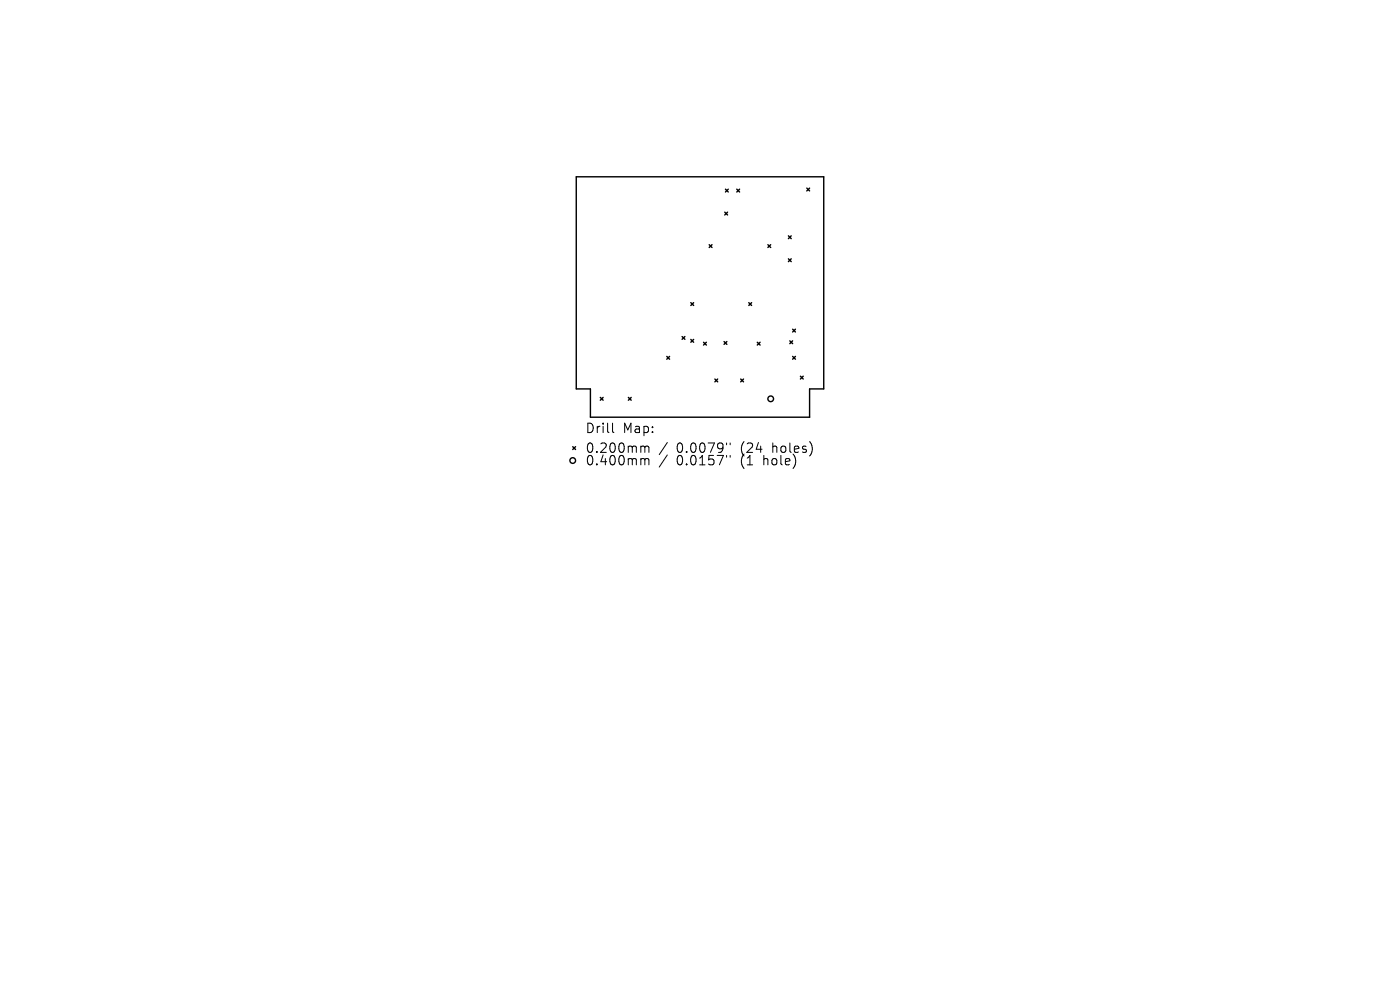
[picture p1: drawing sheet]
<svg xmlns="http://www.w3.org/2000/svg" width="297mm" height="210mm" viewBox="0 0 297 210" stroke-linecap="round" stroke-linejoin="round" font-family="sans-serif">
<defs><g id="words">
<g font-size="2.8">
<text x="124.1" y="92.2">Drill</text>
<text x="132.1" y="92.2">Map:</text>
<text x="124.1" y="96.4">0.200mm</text>
<text x="124.1" y="99">0.400mm</text>
<text x="143.5" y="96.4">0.0079&quot;</text>
<text x="143.5" y="99">0.0157&quot;</text>
<text x="157.3" y="96.4">(24</text>
<text x="157.3" y="99">(1</text>
<text x="162.2" y="99">hole)</text>
<text x="164.1" y="96.4">holes)</text>
</g>
</g></defs>
<g fill="none" stroke="#000" stroke-width=".3">
<path d="M122.3 37.5h52.5v45h-3v6h-46.5v-6h-3zM171.2 39.9l.6 .6M171.8 39.9l-.6 .6M150.5 51.9l.6 .6M151.1 51.9l-.6 .6M153.8 45l.6 .6M153.9 40.1l.6 .6M154.4 45l-.6 .6M154.5 40.1l-.6 .6M156.3 40.1l.6 .6M156.9 40.1l-.6 .6M162.9 51.9l.6 .6"/>
<path d="M163.5 51.9l-.6 .6M167.3 50l.6 .6M167.3 54.9l.6 .6M167.9 50l-.6 .6M167.9 54.9l-.6 .6M141.5 75.6l.6 .6M142.1 75.6l-.6 .6M144.7 71.4l.6 .6M145.3 71.4l-.6 .6M146.6 64.2l.6 .6M146.6 72l.6 .6M147.2 64.2l-.6 .6"/>
<path d="M147.2 72l-.6 .6M149.3 72.6l.6 .6M149.9 72.6l-.6 .6M153.6 72.5l.6 .6M154.2 72.5l-.6 .6M158.9 64.2l.6 .6M159.5 64.2l-.6 .6M160.7 72.6l.6 .6M161.3 72.6l-.6 .6M167.6 72.3l.6 .6M168.2 72.3l-.6 .6M168.2 69.8l.6 .6"/>
<path d="M168.2 75.6l.6 .6M168.8 69.8l-.6 .6M168.8 75.6l-.6 .6M169.8 79.8l.6 .6M170.4 79.8l-.6 .6M121.5 94.8l.6 .6M122.1 94.8l-.6 .6M127.4 84.3l.6 .6M128 84.3l-.6 .6M133.3 84.3l.6 .6M133.9 84.3l-.6 .6M151.7 80.4l.6 .6"/>
<path d="M152.3 80.4l-.6 .6M157.1 80.4l.6 .6M157.7 80.4l-.6 .6"/>
<circle cx="121.5" cy="97.7" r=".6"/>
<circle cx="163.5" cy="84.6" r=".6"/>
</g>
<g fill="none" stroke="#000" stroke-width=".21">
<path d="M129.9 89.8v1.7l.3 .3M136.2 94.6h.3l.3 .3M136.2 97.3h.3l.3 .3M136.8 94.9l.3-.3 .5 .1 .1 1.3M136.8 94.9v1.1M136.8 97.6v1M136.8 97.6l.3-.3 .5 .1 .1 1.2M141.6 93.9l-1.7 2.5M141.6 96.5l-1.7 2.6M154.1 94v.3M154.1 96.6v.4M154.9 94v.3"/>
<path d="M154.9 96.6v.4"/>
</g>
<use href="#words"/>
</svg>
